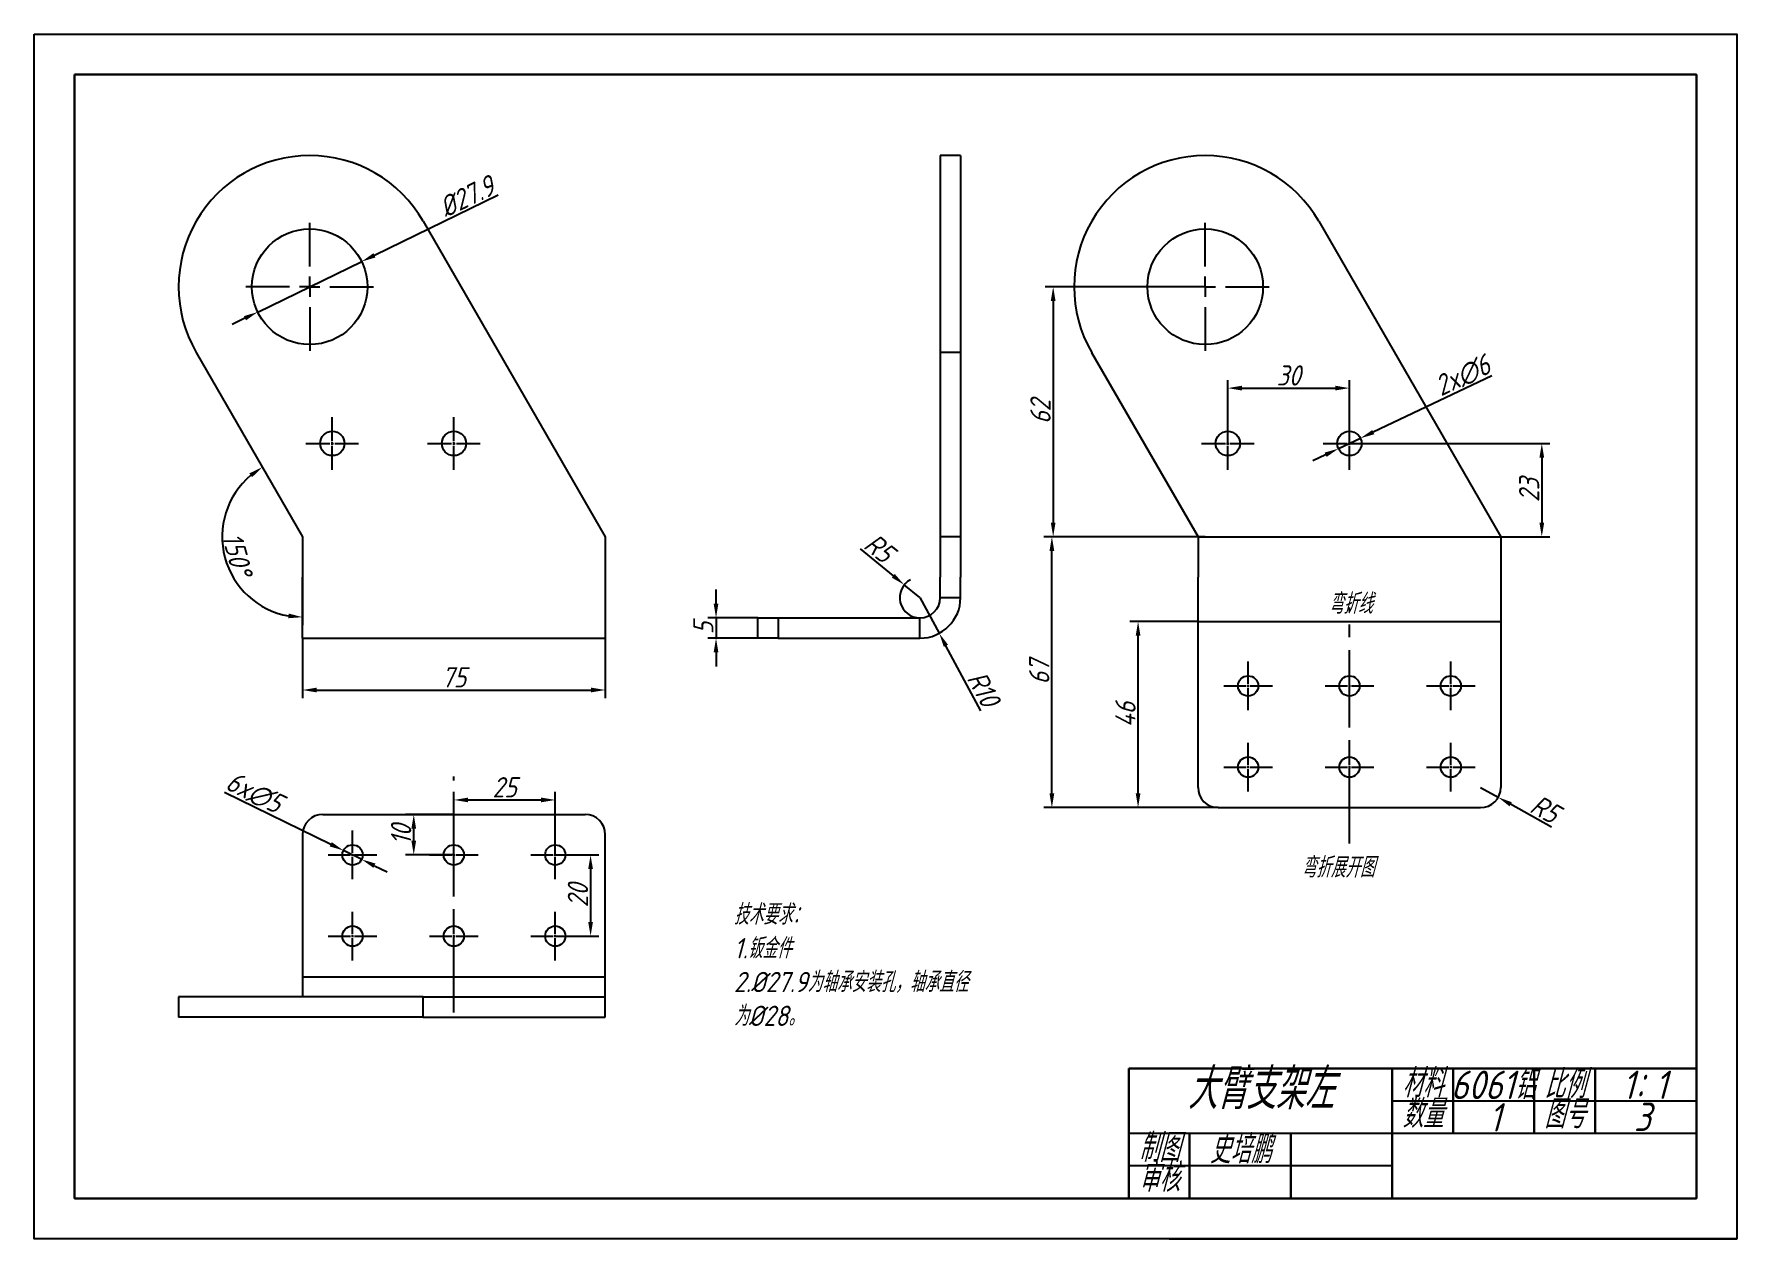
# Model space of a CAD drawing. Header units: millimetres. Extents: x 2835 to 3255, y 1592 to 1889.
import ezdxf

# ---------------------------------------------------------------- set-up
doc = ezdxf.new("R2010")
doc.units = ezdxf.units.MM
doc.linetypes.add('CENTER2', pattern=[28.575, 19.05, -3.175, 3.175, -3.175])
for name, color, linetype in [('10', 7, 'Continuous'), ('中心线', 1, 'CENTER2'), ('细实线', 3, 'Continuous')]:
    doc.layers.add(name, color=color, linetype=linetype)
doc.layers.add('粗实线', color=7, linetype='Continuous', lineweight=30)
doc.styles.get("Standard").update_dxf_attribs({"font": 'gbeitc.shx', "bigfont": 'gbcbig.shx'})
doc.dimstyles.new('ISO-25', dxfattribs={"dimtxt": 5, "dimasz": 3.5, "dimexe": 2, "dimexo": 0, "dimtad": 1, "dimdec": 0, "dimtxsty": 'Standard', "dimcen": 2.5, "dimadec": 0, "dimazin": 0, "dimtfac": 1, "dimtdec": 0, "dimtmove": 0, "dimatfit": 3, "dimfxl": 1, "dimarcsym": 0})

msp = doc.modelspace()

# ---------------------------------------------------------------- texts
at = {"layer": '粗实线', "lineweight": 25, "insert": (3128.58, 1750.74), "char_height": 5, "attachment_point": 1}
msp.add_mtext_dynamic_manual_height_columns('\\pxqc;弯折线', width=63.1263, gutter_width=17.5, heights=[0], dxfattribs=at)
at = {"layer": '细实线', "attachment_point": 1}
for s, width, heights, insert, char_height in [('弯折展开图', 22.0958, [0], (3148.01, 1685.71), 5), ('技术要求：\\P1.钣金件\\P2.%%C27.9为轴承安装孔，轴承直径为%%C28。', 58.1829, [0], (3008.05, 1674.11), 5), ('\\pxqc;大臂支架左', 65, [0], (3105.44, 1633.61), 10), ('\\pxqc;材料', 15, [0], (3170.44, 1633.54), 7), ('\\pxqc;比例', 15, [0], (3205.44, 1633.27), 7), ('\\pxqc;6061铝', 20.9243, [0], (3184.79, 1633.08), 7), ('\\pxqc;1：1', 15, [0], (3225.22, 1633.1), 7), ('\\pxqc;数量', 15, [0], (3170.44, 1626), 7), ('\\pxqc;图号', 15, [0], (3205.44, 1625.89), 7), ('\\pxqc;1', 15, [0], (3188.26, 1625.09), 7), ('\\pxqc;3', 15, [0], (3224.62, 1625.19), 7), ('\\pxqc;制图', 15, [8], (3105.44, 1617.61), 7), ('\\pxqc;史培鹏', 15, [0], (3125.46, 1617.23), 7), ('\\pxqc;审核', 15, [8.61], (3105.44, 1610.23), 7)]:
    msp.add_mtext_dynamic_manual_height_columns(s, width=width, gutter_width=17.5, heights=heights, dxfattribs=dict(at, insert=insert, char_height=char_height))

# ---------------------------------------------------------------- blocks, each defined once
blk = doc.blocks.new('SW_CENTERMARKSYMBOL_0')
at = {"layer": '10', "color": 0}
for p, q in [((0, 5), (0, 15.75)), ((-5, 0), (-15.75, 0)), ((0, 0), (-2.5, 0)), ((0, 0), (0, 2.5)), ((0, 0), (0, -2.5)), ((0, 0), (2.5, 0)), ((5, 0), (15.75, 0)), ((0, -5), (0, -15.75))]:
    blk.add_line(p, q, dxfattribs=at)
blk = doc.blocks.new('*D26')
at = {"layer": 'Defpoints', "color": 0, "transparency": 16777216}
for p in [(2901.66, 1739.7), (2976.34, 1739.7), (2976.34, 1726.92)]:
    blk.add_point(p, dxfattribs=at)
at = {"layer": '细实线', "color": 0, "lineweight": -2, "transparency": 16777216}
for p, q in [((2901.66, 1739.7), (2901.66, 1724.92)), ((2976.34, 1739.7), (2976.34, 1724.92)), ((2905.16, 1726.92), (2972.84, 1726.92))]:
    blk.add_line(p, q, dxfattribs=at)
at = {"layer": '细实线', "color": 0, "transparency": 16777216}
for points in [[(2905.16, 1727.51), (2905.16, 1726.34), (2901.66, 1726.92)], [(2972.84, 1727.51), (2972.84, 1726.34), (2976.34, 1726.92)]]:
    blk.add_solid(points, dxfattribs=at)
at = {"layer": '细实线', "color": 0, "transparency": 16777216, "insert": (2939, 1730.05), "char_height": 5, "attachment_point": 5}
blk.add_mtext('75', dxfattribs=at)
blk = doc.blocks.new('*D27')
at = {"layer": 'Defpoints', "color": 0, "transparency": 16777216}
for p in [(2875.42, 1810.15), (2882.14, 1768.14), (2901.66, 1764.7), (2901.66, 1764.7), (2901.66, 1754.7)]:
    blk.add_point(p, dxfattribs=at)
at = {"layer": '细实线', "color": 0, "lineweight": -2, "transparency": 16777216}
blk.add_line((2901.66, 1754.7), (2901.66, 1742.88), dxfattribs=at)
blk.add_arc((2901.66, 1764.7), 19.82, 130.1323, 259.8677, dxfattribs=at)
at = {"layer": '细实线', "color": 0, "transparency": 16777216}
for points in [[(2888.55, 1780.33), (2889.22, 1779.38), (2891.75, 1781.86)], [(2898.23, 1745.77), (2898.12, 1744.61), (2901.66, 1744.88)]]:
    blk.add_solid(points, dxfattribs=at)
at = {"layer": '细实线', "color": 0, "transparency": 16777216, "insert": (2885.54, 1760.38), "char_height": 5, "attachment_point": 5, "rotation": 285}
blk.add_mtext('150°', dxfattribs=at)
blk = doc.blocks.new('*D28')
at = {"layer": 'Defpoints', "color": 0, "transparency": 16777216}
for p in [(3124.3, 1826.32), (3086.8, 1764.7), (3124.3, 1764.7)]:
    blk.add_point(p, dxfattribs=at)
at = {"layer": '细实线', "color": 0, "lineweight": -2, "transparency": 16777216}
for p, q in [((3124.3, 1826.32), (3084.8, 1826.32)), ((3086.8, 1822.82), (3086.8, 1768.2)), ((3124.3, 1764.7), (3084.8, 1764.7))]:
    blk.add_line(p, q, dxfattribs=at)
at = {"layer": '细实线', "color": 0, "transparency": 16777216}
for points in [[(3086.21, 1822.82), (3087.38, 1822.82), (3086.8, 1826.32)], [(3086.21, 1768.2), (3087.38, 1768.2), (3086.8, 1764.7)]]:
    blk.add_solid(points, dxfattribs=at)
at = {"layer": '细实线', "color": 0, "transparency": 16777216, "insert": (3083.67, 1795.51), "char_height": 5, "attachment_point": 5, "rotation": 90}
blk.add_mtext('62', dxfattribs=at)
blk = doc.blocks.new('*D25')
at = {"layer": 'Defpoints', "color": 0, "transparency": 16777216}
for p in [(3086.48, 1764.7), (3122.53, 1764.7), (3127.53, 1697.92)]:
    blk.add_point(p, dxfattribs=at)
at = {"layer": '细实线', "color": 0, "lineweight": -2, "transparency": 16777216}
for p, q in [((3122.53, 1764.7), (3084.48, 1764.7)), ((3086.48, 1701.42), (3086.48, 1761.2)), ((3127.53, 1697.92), (3084.48, 1697.92))]:
    blk.add_line(p, q, dxfattribs=at)
at = {"layer": '细实线', "color": 0, "transparency": 16777216}
for points in [[(3085.9, 1761.2), (3087.07, 1761.2), (3086.48, 1764.7)], [(3085.9, 1701.42), (3087.07, 1701.42), (3086.48, 1697.92)]]:
    blk.add_solid(points, dxfattribs=at)
at = {"layer": '细实线', "color": 0, "transparency": 16777216, "insert": (3083.36, 1731.31), "char_height": 5, "attachment_point": 5, "rotation": 90}
blk.add_mtext('67', dxfattribs=at)
blk = doc.blocks.new('*D29')
at = {"layer": 'Defpoints', "color": 0, "transparency": 16777216}
for p in [(3053.95, 1749.7), (3058.69, 1740.9)]:
    blk.add_point(p, dxfattribs=at)
at = {"layer": '细实线', "color": 0, "lineweight": -2, "transparency": 16777216}
for p, q in [((3053.95, 1749.7), (3058.69, 1740.9)), ((3068.98, 1721.8), (3060.35, 1737.82))]:
    blk.add_line(p, q, dxfattribs=at)
at = {"layer": '细实线', "color": 0, "transparency": 16777216}
blk.add_solid([(3060.86, 1738.09), (3059.84, 1737.54), (3058.69, 1740.9)], dxfattribs=at)
at = {"layer": '细实线', "color": 0, "transparency": 16777216, "insert": (3069.61, 1727.23), "char_height": 5, "attachment_point": 5, "rotation": 298.3113}
blk.add_mtext('R10', dxfattribs=at)
blk = doc.blocks.new('*D30')
at = {"layer": 'Defpoints', "color": 0, "transparency": 16777216}
for p in [(3013.95, 1744.7), (3003.65, 1739.7), (3013.95, 1739.7)]:
    blk.add_point(p, dxfattribs=at)
at = {"layer": '细实线', "color": 0, "lineweight": -2, "transparency": 16777216}
for p, q in [((3003.65, 1748.2), (3003.65, 1751.7)), ((3013.95, 1744.7), (3001.65, 1744.7)), ((3003.65, 1744.7), (3003.65, 1739.7)), ((3013.95, 1739.7), (3001.65, 1739.7)), ((3003.65, 1736.2), (3003.65, 1732.7))]:
    blk.add_line(p, q, dxfattribs=at)
at = {"layer": '细实线', "color": 0, "transparency": 16777216}
for points in [[(3003.06, 1748.2), (3004.23, 1748.2), (3003.65, 1744.7)], [(3003.06, 1736.2), (3004.23, 1736.2), (3003.65, 1739.7)]]:
    blk.add_solid(points, dxfattribs=at)
at = {"layer": '细实线', "color": 0, "transparency": 16777216, "insert": (3000.52, 1742.2), "char_height": 5, "attachment_point": 5, "rotation": 90}
blk.add_mtext('5', dxfattribs=at)
blk = doc.blocks.new('*D31')
at = {"layer": 'Defpoints', "color": 0, "transparency": 16777216}
for p in [(3192.21, 1702.92), (3196.57, 1700.47)]:
    blk.add_point(p, dxfattribs=at)
at = {"layer": '细实线', "color": 0, "lineweight": -2, "transparency": 16777216}
for p, q in [((3192.21, 1702.92), (3196.57, 1700.47)), ((3209.67, 1693.13), (3199.62, 1698.76))]:
    blk.add_line(p, q, dxfattribs=at)
at = {"layer": '细实线', "color": 0, "transparency": 16777216}
blk.add_solid([(3199.91, 1699.27), (3199.34, 1698.25), (3196.57, 1700.47)], dxfattribs=at)
at = {"layer": '细实线', "color": 0, "lineweight": 25, "transparency": 16777216, "insert": (3208.11, 1697.59), "char_height": 5, "attachment_point": 5, "rotation": 330.7063}
blk.add_mtext('R5', dxfattribs=at)
blk = doc.blocks.new('*D32')
at = {"layer": 'Defpoints', "color": 0, "transparency": 16777216}
for p in [(3107.74, 1743.81), (3122.53, 1743.81), (3127.53, 1697.92)]:
    blk.add_point(p, dxfattribs=at)
at = {"layer": '细实线', "color": 0, "lineweight": -2, "transparency": 16777216}
for p, q in [((3122.53, 1743.81), (3105.74, 1743.81)), ((3107.74, 1701.42), (3107.74, 1740.31)), ((3127.53, 1697.92), (3105.74, 1697.92))]:
    blk.add_line(p, q, dxfattribs=at)
at = {"layer": '细实线', "color": 0, "transparency": 16777216}
for points in [[(3107.16, 1740.31), (3108.32, 1740.31), (3107.74, 1743.81)], [(3107.16, 1701.42), (3108.32, 1701.42), (3107.74, 1697.92)]]:
    blk.add_solid(points, dxfattribs=at)
at = {"layer": '细实线', "color": 0, "lineweight": 25, "transparency": 16777216, "insert": (3104.62, 1720.87), "char_height": 5, "attachment_point": 5, "rotation": 90}
blk.add_mtext('46', dxfattribs=at)
blk = doc.blocks.new('*D33')
at = {"layer": 'Defpoints', "color": 0, "transparency": 16777216}
for p in [(2964, 1699.82), (2939, 1686.26), (2964, 1686.26)]:
    blk.add_point(p, dxfattribs=at)
at = {"layer": '细实线', "color": 0, "lineweight": -2, "transparency": 16777216}
for p, q in [((2939, 1686.26), (2939, 1701.82)), ((2964, 1686.26), (2964, 1701.82)), ((2942.5, 1699.82), (2960.5, 1699.82))]:
    blk.add_line(p, q, dxfattribs=at)
at = {"layer": '细实线', "color": 0, "transparency": 16777216}
for points in [[(2942.5, 1700.41), (2942.5, 1699.24), (2939, 1699.82)], [(2960.5, 1700.41), (2960.5, 1699.24), (2964, 1699.82)]]:
    blk.add_solid(points, dxfattribs=at)
at = {"layer": '细实线', "color": 0, "lineweight": 25, "transparency": 16777216, "insert": (2951.5, 1702.95), "char_height": 5, "attachment_point": 5}
blk.add_mtext('25', dxfattribs=at)
blk = doc.blocks.new('*D34')
at = {"layer": 'Defpoints', "color": 0, "transparency": 16777216}
for p in [(2964, 1686.26), (2964, 1666.26), (2972.7, 1666.26)]:
    blk.add_point(p, dxfattribs=at)
at = {"layer": '细实线', "color": 0, "lineweight": -2, "transparency": 16777216}
for p, q in [((2964, 1686.26), (2974.7, 1686.26)), ((2972.7, 1682.76), (2972.7, 1669.76)), ((2964, 1666.26), (2974.7, 1666.26))]:
    blk.add_line(p, q, dxfattribs=at)
at = {"layer": '细实线', "color": 0, "transparency": 16777216}
for points in [[(2972.12, 1682.76), (2973.29, 1682.76), (2972.7, 1686.26)], [(2972.12, 1669.76), (2973.29, 1669.76), (2972.7, 1666.26)]]:
    blk.add_solid(points, dxfattribs=at)
at = {"layer": '细实线', "color": 0, "lineweight": 25, "transparency": 16777216, "insert": (2969.58, 1676.26), "char_height": 5, "attachment_point": 5, "rotation": 90}
blk.add_mtext('20', dxfattribs=at)
blk = doc.blocks.new('*D35')
at = {"layer": 'Defpoints', "color": 0, "transparency": 16777216}
for p in [(2929.09, 1696.26), (2939, 1696.26), (2939, 1686.26)]:
    blk.add_point(p, dxfattribs=at)
at = {"layer": '细实线', "color": 0, "lineweight": -2, "transparency": 16777216}
for p, q in [((2939, 1696.26), (2927.09, 1696.26)), ((2929.09, 1689.76), (2929.09, 1692.76)), ((2939, 1686.26), (2927.09, 1686.26))]:
    blk.add_line(p, q, dxfattribs=at)
at = {"layer": '细实线', "color": 0, "transparency": 16777216}
for points in [[(2928.51, 1692.76), (2929.67, 1692.76), (2929.09, 1696.26)], [(2928.51, 1689.76), (2929.67, 1689.76), (2929.09, 1686.26)]]:
    blk.add_solid(points, dxfattribs=at)
at = {"layer": '细实线', "color": 0, "lineweight": 25, "transparency": 16777216, "insert": (2925.97, 1691.26), "char_height": 5, "attachment_point": 5, "rotation": 90}
blk.add_mtext('10', dxfattribs=at)
blk = doc.blocks.new('*U13')
at = {"layer": '中心线', "color": 0, "linetype": 'CENTER2', "lineweight": 25, "transparency": 16777216}
for p, q in [((0, 0.5), (0, 6)), ((-6, 0), (-0.5, 0)), ((0.5, 0), (6, 0)), ((0, -6), (0, -0.5))]:
    blk.add_line(p, q, dxfattribs=at)
at = {"layer": '中心线', "color": 0, "linetype": 'Continuous', "lineweight": 25, "transparency": 16777216}
for p, q in [((-0.25, 0), (0.25, 0)), ((0, -0.25), (0, 0.25))]:
    blk.add_line(p, q, dxfattribs=at)
blk = doc.blocks.new('*U14')
at = {"layer": '中心线', "color": 0, "linetype": 'CENTER2', "lineweight": 25, "transparency": 16777216}
for p, q in [((0, 0.5), (0, 6)), ((-6, 0), (-0.5, 0)), ((0.5, 0), (6, 0)), ((0, -6), (0, -0.5))]:
    blk.add_line(p, q, dxfattribs=at)
at = {"layer": '中心线', "color": 0, "linetype": 'Continuous', "lineweight": 25, "transparency": 16777216}
for p, q in [((-0.25, 0), (0.25, 0)), ((0, -0.25), (0, 0.25))]:
    blk.add_line(p, q, dxfattribs=at)
blk = doc.blocks.new('*U15')
at = {"layer": '中心线', "color": 0, "linetype": 'CENTER2', "lineweight": 25, "transparency": 16777216}
for p, q in [((0, 0.5), (0, 6)), ((-6, 0), (-0.5, 0)), ((0.5, 0), (6, 0)), ((0, -6), (0, -0.5))]:
    blk.add_line(p, q, dxfattribs=at)
at = {"layer": '中心线', "color": 0, "linetype": 'Continuous', "lineweight": 25, "transparency": 16777216}
for p, q in [((-0.25, 0), (0.25, 0)), ((0, -0.25), (0, 0.25))]:
    blk.add_line(p, q, dxfattribs=at)
blk = doc.blocks.new('*U16')
at = {"layer": '中心线', "color": 0, "linetype": 'CENTER2', "lineweight": 25, "transparency": 16777216}
for p, q in [((0, 0.5), (0, 6)), ((-6, 0), (-0.5, 0)), ((0.5, 0), (6, 0)), ((0, -6), (0, -0.5))]:
    blk.add_line(p, q, dxfattribs=at)
at = {"layer": '中心线', "color": 0, "linetype": 'Continuous', "lineweight": 25, "transparency": 16777216}
for p, q in [((-0.25, 0), (0.25, 0)), ((0, -0.25), (0, 0.25))]:
    blk.add_line(p, q, dxfattribs=at)
blk = doc.blocks.new('*U17')
at = {"layer": '中心线', "color": 0, "linetype": 'CENTER2', "lineweight": 25, "transparency": 16777216}
for p, q in [((0, 0.5), (0, 6)), ((-6, 0), (-0.5, 0)), ((0.5, 0), (6, 0)), ((0, -6), (0, -0.5))]:
    blk.add_line(p, q, dxfattribs=at)
at = {"layer": '中心线', "color": 0, "linetype": 'Continuous', "lineweight": 25, "transparency": 16777216}
for p, q in [((-0.25, 0), (0.25, 0)), ((0, -0.25), (0, 0.25))]:
    blk.add_line(p, q, dxfattribs=at)
blk = doc.blocks.new('*U18')
at = {"layer": '中心线', "color": 0, "linetype": 'CENTER2', "lineweight": 25, "transparency": 16777216}
for p, q in [((0, 0.5), (0, 6)), ((-6, 0), (-0.5, 0)), ((0.5, 0), (6, 0)), ((0, -6), (0, -0.5))]:
    blk.add_line(p, q, dxfattribs=at)
at = {"layer": '中心线', "color": 0, "linetype": 'Continuous', "lineweight": 25, "transparency": 16777216}
for p, q in [((-0.25, 0), (0.25, 0)), ((0, -0.25), (0, 0.25))]:
    blk.add_line(p, q, dxfattribs=at)
blk = doc.blocks.new('*U19')
at = {"layer": '中心线', "color": 0, "linetype": 'CENTER2', "lineweight": 25, "transparency": 16777216}
for p, q in [((0, 0.5), (0, 6)), ((-6, 0), (-0.5, 0)), ((0.5, 0), (6, 0)), ((0, -6), (0, -0.5))]:
    blk.add_line(p, q, dxfattribs=at)
at = {"layer": '中心线', "color": 0, "linetype": 'Continuous', "lineweight": 25, "transparency": 16777216}
for p, q in [((-0.25, 0), (0.25, 0)), ((0, -0.25), (0, 0.25))]:
    blk.add_line(p, q, dxfattribs=at)
blk = doc.blocks.new('*U20')
at = {"layer": '中心线', "color": 0, "linetype": 'CENTER2', "lineweight": 25, "transparency": 16777216}
for p, q in [((0, 0.5), (0, 6)), ((-6, 0), (-0.5, 0)), ((0.5, 0), (6, 0)), ((0, -6), (0, -0.5))]:
    blk.add_line(p, q, dxfattribs=at)
at = {"layer": '中心线', "color": 0, "linetype": 'Continuous', "lineweight": 25, "transparency": 16777216}
for p, q in [((-0.25, 0), (0.25, 0)), ((0, -0.25), (0, 0.25))]:
    blk.add_line(p, q, dxfattribs=at)
blk = doc.blocks.new('*U21')
at = {"layer": '中心线', "color": 0, "linetype": 'CENTER2', "lineweight": 25, "transparency": 16777216}
for p, q in [((0, 0.5), (0, 6)), ((-6, 0), (-0.5, 0)), ((0.5, 0), (6, 0)), ((0, -6), (0, -0.5))]:
    blk.add_line(p, q, dxfattribs=at)
at = {"layer": '中心线', "color": 0, "linetype": 'Continuous', "lineweight": 25, "transparency": 16777216}
for p, q in [((-0.25, 0), (0.25, 0)), ((0, -0.25), (0, 0.25))]:
    blk.add_line(p, q, dxfattribs=at)
blk = doc.blocks.new('*U22')
at = {"layer": '中心线', "color": 0, "linetype": 'CENTER2', "lineweight": 25, "transparency": 16777216}
for p, q in [((0, 0.5), (0, 6)), ((-6, 0), (-0.5, 0)), ((0.5, 0), (6, 0)), ((0, -6), (0, -0.5))]:
    blk.add_line(p, q, dxfattribs=at)
at = {"layer": '中心线', "color": 0, "linetype": 'Continuous', "lineweight": 25, "transparency": 16777216}
for p, q in [((-0.25, 0), (0.25, 0)), ((0, -0.25), (0, 0.25))]:
    blk.add_line(p, q, dxfattribs=at)
blk = doc.blocks.new('*U23')
at = {"layer": '中心线', "color": 0, "linetype": 'CENTER2', "lineweight": 25, "transparency": 16777216}
for p, q in [((0, 0.5), (0, 6)), ((-6, 0), (-0.5, 0)), ((0.5, 0), (6, 0)), ((0, -6), (0, -0.5))]:
    blk.add_line(p, q, dxfattribs=at)
at = {"layer": '中心线', "color": 0, "linetype": 'Continuous', "lineweight": 25, "transparency": 16777216}
for p, q in [((-0.25, 0), (0.25, 0)), ((0, -0.25), (0, 0.25))]:
    blk.add_line(p, q, dxfattribs=at)
blk = doc.blocks.new('*U24')
at = {"layer": '中心线', "color": 0, "linetype": 'CENTER2', "lineweight": 25, "transparency": 16777216}
for p, q in [((0, 0.5), (0, 6)), ((-6, 0), (-0.5, 0)), ((0.5, 0), (6, 0)), ((0, -6), (0, -0.5))]:
    blk.add_line(p, q, dxfattribs=at)
at = {"layer": '中心线', "color": 0, "linetype": 'Continuous', "lineweight": 25, "transparency": 16777216}
for p, q in [((-0.25, 0), (0.25, 0)), ((0, -0.25), (0, 0.25))]:
    blk.add_line(p, q, dxfattribs=at)
blk = doc.blocks.new('*D36')
at = {"layer": 'Defpoints', "color": 0, "transparency": 16777216}
for p in [(3050.07, 1752.86), (3053.95, 1749.7)]:
    blk.add_point(p, dxfattribs=at)
at = {"layer": '细实线', "color": 0, "lineweight": -2, "transparency": 16777216}
for p, q in [((3039.16, 1761.76), (3047.36, 1755.07)), ((3053.95, 1749.7), (3050.07, 1752.86))]:
    blk.add_line(p, q, dxfattribs=at)
blk.add_arc((3053.95, 1749.7), 5, 117.8992, 270, dxfattribs=at)
at = {"layer": '细实线', "color": 0, "transparency": 16777216}
blk.add_solid([(3047.73, 1755.52), (3046.99, 1754.62), (3050.07, 1752.86)], dxfattribs=at)
at = {"layer": '细实线', "color": 0, "lineweight": 25, "transparency": 16777216, "insert": (3043.88, 1761.94), "char_height": 5, "attachment_point": 5, "rotation": 320.8175}
blk.add_mtext('R5', dxfattribs=at)
blk = doc.blocks.new('*D37')
at = {"layer": 'Defpoints', "color": 0, "lineweight": 25, "transparency": 16777216}
for p in [(2916.25, 1832.54), (2890.61, 1820.1)]:
    blk.add_point(p, dxfattribs=at)
at = {"layer": '细实线', "color": 0, "lineweight": -2, "transparency": 16777216}
for p, q in [((2949.93, 1848.88), (2919.4, 1834.06)), ((2890.61, 1820.1), (2916.25, 1832.54)), ((2887.46, 1818.57), (2884.31, 1817.04))]:
    blk.add_line(p, q, dxfattribs=at)
at = {"layer": '细实线', "color": 0, "lineweight": 25, "transparency": 16777216}
for points in [[(2919.14, 1834.59), (2919.65, 1833.54), (2916.25, 1832.54)], [(2887.2, 1819.09), (2887.71, 1818.04), (2890.61, 1820.1)]]:
    blk.add_solid(points, dxfattribs=at)
at = {"layer": '细实线', "color": 0, "lineweight": 25, "transparency": 16777216, "insert": (2942.14, 1848.57), "char_height": 5, "attachment_point": 5, "rotation": 25.881}
blk.add_mtext('%%C27.9', dxfattribs=at)
blk = doc.blocks.new('*D38')
at = {"layer": 'Defpoints', "color": 0, "lineweight": 25, "transparency": 16777216}
for p in [(2911.76, 1687.36), (2916.25, 1685.16)]:
    blk.add_point(p, dxfattribs=at)
at = {"layer": '细实线', "color": 0, "lineweight": -2, "transparency": 16777216}
for p, q in [((2882.42, 1701.72), (2908.61, 1688.9)), ((2916.25, 1685.16), (2911.76, 1687.36)), ((2919.39, 1683.62), (2922.53, 1682.08))]:
    blk.add_line(p, q, dxfattribs=at)
at = {"layer": '细实线', "color": 0, "lineweight": 25, "transparency": 16777216}
for points in [[(2908.87, 1689.42), (2908.36, 1688.37), (2911.76, 1687.36)], [(2919.65, 1684.15), (2919.13, 1683.1), (2916.25, 1685.16)]]:
    blk.add_solid(points, dxfattribs=at)
at = {"layer": '细实线', "color": 0, "lineweight": 25, "transparency": 16777216, "insert": (2889.73, 1701.62), "char_height": 5, "attachment_point": 5, "rotation": 333.922}
blk.add_mtext('6x∅5', dxfattribs=at)
blk = doc.blocks.new('*U40')
at = {"layer": '中心线', "color": 0, "linetype": 'CENTER2', "lineweight": 25, "transparency": 16777216}
for p, q in [((0, 0.6), (0, 6.5)), ((-6.5, 0), (-0.6, 0)), ((0.6, 0), (6.5, 0)), ((0, -6.5), (0, -0.6))]:
    blk.add_line(p, q, dxfattribs=at)
at = {"layer": '中心线', "color": 0, "linetype": 'Continuous', "lineweight": 25, "transparency": 16777216}
for p, q in [((-0.3, 0), (0.3, 0)), ((0, -0.3), (0, 0.3))]:
    blk.add_line(p, q, dxfattribs=at)
blk = doc.blocks.new('*U41')
at = {"layer": '中心线', "color": 0, "linetype": 'CENTER2', "lineweight": 25, "transparency": 16777216}
for p, q in [((0, 0.6), (0, 6.5)), ((-6.5, 0), (-0.6, 0)), ((0.6, 0), (6.5, 0)), ((0, -6.5), (0, -0.6))]:
    blk.add_line(p, q, dxfattribs=at)
at = {"layer": '中心线', "color": 0, "linetype": 'Continuous', "lineweight": 25, "transparency": 16777216}
for p, q in [((-0.3, 0), (0.3, 0)), ((0, -0.3), (0, 0.3))]:
    blk.add_line(p, q, dxfattribs=at)
blk = doc.blocks.new('*U42')
at = {"layer": '中心线', "color": 0, "linetype": 'CENTER2', "lineweight": 25, "transparency": 16777216}
for p, q in [((0, 0.6), (0, 6.5)), ((-6.5, 0), (-0.6, 0)), ((0.6, 0), (6.5, 0)), ((0, -6.5), (0, -0.6))]:
    blk.add_line(p, q, dxfattribs=at)
at = {"layer": '中心线', "color": 0, "linetype": 'Continuous', "lineweight": 25, "transparency": 16777216}
for p, q in [((-0.3, 0), (0.3, 0)), ((0, -0.3), (0, 0.3))]:
    blk.add_line(p, q, dxfattribs=at)
blk = doc.blocks.new('*U43')
at = {"layer": '中心线', "color": 0, "linetype": 'CENTER2', "lineweight": 25, "transparency": 16777216}
for p, q in [((0, 0.6), (0, 6.5)), ((-6.5, 0), (-0.6, 0)), ((0.6, 0), (6.5, 0)), ((0, -6.5), (0, -0.6))]:
    blk.add_line(p, q, dxfattribs=at)
at = {"layer": '中心线', "color": 0, "linetype": 'Continuous', "lineweight": 25, "transparency": 16777216}
for p, q in [((-0.3, 0), (0.3, 0)), ((0, -0.3), (0, 0.3))]:
    blk.add_line(p, q, dxfattribs=at)
blk = doc.blocks.new('*D44')
at = {"layer": 'Defpoints', "color": 0, "lineweight": 25, "transparency": 16777216}
for p in [(3159.87, 1787.7), (3159.87, 1764.7), (3207.31, 1764.7)]:
    blk.add_point(p, dxfattribs=at)
at = {"layer": '细实线', "color": 0, "lineweight": -2, "transparency": 16777216}
for p, q in [((3159.87, 1787.7), (3209.31, 1787.7)), ((3207.31, 1784.2), (3207.31, 1768.2)), ((3159.87, 1764.7), (3209.31, 1764.7))]:
    blk.add_line(p, q, dxfattribs=at)
at = {"layer": '细实线', "color": 0, "lineweight": 25, "transparency": 16777216}
for points in [[(3206.73, 1784.2), (3207.9, 1784.2), (3207.31, 1787.7)], [(3206.73, 1768.2), (3207.9, 1768.2), (3207.31, 1764.7)]]:
    blk.add_solid(points, dxfattribs=at)
at = {"layer": '细实线', "color": 0, "lineweight": 25, "transparency": 16777216, "insert": (3204.19, 1776.2), "char_height": 5, "attachment_point": 5, "rotation": 90}
blk.add_mtext('23', dxfattribs=at)
blk = doc.blocks.new('*D45')
at = {"layer": 'Defpoints', "color": 0, "lineweight": 25, "transparency": 16777216}
for p in [(3159.87, 1801.34), (3129.87, 1787.7), (3159.87, 1787.7)]:
    blk.add_point(p, dxfattribs=at)
at = {"layer": '细实线', "color": 0, "lineweight": -2, "transparency": 16777216}
for p, q in [((3129.87, 1787.7), (3129.87, 1803.34)), ((3159.87, 1787.7), (3159.87, 1803.34)), ((3133.37, 1801.34), (3156.37, 1801.34))]:
    blk.add_line(p, q, dxfattribs=at)
at = {"layer": '细实线', "color": 0, "lineweight": 25, "transparency": 16777216}
for points in [[(3133.37, 1801.93), (3133.37, 1800.76), (3129.87, 1801.34)], [(3156.37, 1801.93), (3156.37, 1800.76), (3159.87, 1801.34)]]:
    blk.add_solid(points, dxfattribs=at)
at = {"layer": '细实线', "color": 0, "lineweight": 25, "transparency": 16777216, "insert": (3144.87, 1804.47), "char_height": 5, "attachment_point": 5}
blk.add_mtext('30', dxfattribs=at)
blk = doc.blocks.new('*D46')
at = {"layer": 'Defpoints', "color": 0, "lineweight": 25, "transparency": 16777216}
for p in [(3157.16, 1786.42), (3162.58, 1788.99)]:
    blk.add_point(p, dxfattribs=at)
at = {"layer": '细实线', "color": 0, "lineweight": -2, "transparency": 16777216}
for p, q in [((3195, 1804.34), (3165.75, 1790.48)), ((3157.16, 1786.42), (3162.58, 1788.99)), ((3154, 1784.92), (3150.83, 1783.42))]:
    blk.add_line(p, q, dxfattribs=at)
at = {"layer": '细实线', "color": 0, "lineweight": 25, "transparency": 16777216}
for points in [[(3165.5, 1791.01), (3165.99, 1789.96), (3162.58, 1788.99)], [(3153.75, 1785.45), (3154.25, 1784.39), (3157.16, 1786.42)]]:
    blk.add_solid(points, dxfattribs=at)
at = {"layer": '细实线', "color": 0, "lineweight": 25, "transparency": 16777216, "insert": (3187.78, 1804.38), "char_height": 5, "attachment_point": 5, "rotation": 25.3472}
blk.add_mtext('2x∅6', dxfattribs=at)

# ---------------------------------------------------------------- dimensions: what is measured, and where the dimension line sits
at = {"layer": '细实线', "lineweight": 25}
for p1, p2, text, picture, middle in [((2890.61, 1820.1), (2916.25, 1832.54), '%%C27.9', '*D37', (2943.51, 1845.76)), ((3157.16, 1786.42), (3162.58, 1788.99), '2x<>', '*D46', (3189.12, 1801.56)), ((2916.25, 1685.16), (2911.76, 1687.36), '6x<>', '*D38', (2888.36, 1698.81))]:
    dim = msp.add_diameter_dim_2p(p1=p1, p2=p2, text=text, dimstyle='ISO-25', dxfattribs=at)
    dim.commit()
    dim.dimension.update_dxf_attribs({"geometry": picture, "text_midpoint": middle, "dimtype": 163})
at = {"layer": '细实线'}
for base, p1, p2, picture, middle in [((3086.8, 1764.7), (3124.3, 1826.32), (3124.3, 1764.7), '*D28', (3083.67, 1795.51)), ((3086.48, 1764.7), (3127.53, 1697.92), (3122.53, 1764.7), '*D25', (3083.36, 1731.31)), ((3003.65, 1739.7), (3013.95, 1744.7), (3013.95, 1739.7), '*D30', (3000.52, 1742.2))]:
    dim = msp.add_linear_dim(base=base, p1=p1, p2=p2, angle=90, dimstyle='ISO-25', dxfattribs=at)
    dim.commit()
    dim.dimension.update_dxf_attribs({"geometry": picture, "text_midpoint": middle})
dim = msp.add_angular_dim_2l(base=(2882.14, 1768.14), line1=((2901.66, 1764.7), (2901.66, 1754.7)), line2=((2875.42, 1810.15), (2901.66, 1764.7)), dimstyle='ISO-25', dxfattribs=at)
dim.commit()
dim.dimension.update_dxf_attribs({"geometry": '*D27', "text_midpoint": (2885.54, 1760.38)})
at = {"layer": '细实线', "lineweight": 25}
for base, p1, p2, picture, middle in [((3159.87, 1801.34), (3129.87, 1787.7), (3159.87, 1787.7), '*D45', (3144.87, 1804.47)), ((2964, 1699.82), (2939, 1686.26), (2964, 1686.26), '*D33', (2951.5, 1702.95))]:
    dim = msp.add_linear_dim(base=base, p1=p1, p2=p2, dimstyle='ISO-25', dxfattribs=at)
    dim.commit()
    dim.dimension.update_dxf_attribs({"geometry": picture, "text_midpoint": middle})
for base, p1, p2, picture, middle in [((3207.31, 1764.7), (3159.87, 1787.7), (3159.87, 1764.7), '*D44', (3204.19, 1776.2)), ((3107.74, 1743.81), (3127.53, 1697.92), (3122.53, 1743.81), '*D32', (3104.62, 1720.87)), ((2929.09, 1696.26), (2939, 1686.26), (2939, 1696.26), '*D35', (2925.97, 1691.26)), ((2972.7, 1666.26), (2964, 1686.26), (2964, 1666.26), '*D34', (2969.58, 1676.26))]:
    dim = msp.add_linear_dim(base=base, p1=p1, p2=p2, angle=90, dimstyle='ISO-25', dxfattribs=at)
    dim.commit()
    dim.dimension.update_dxf_attribs({"geometry": picture, "text_midpoint": middle})
dim = msp.add_radius_dim(center=(3053.95, 1749.7), mpoint=(3050.07, 1752.86), dimstyle='ISO-25', dxfattribs=at)
dim.commit()
dim.dimension.update_dxf_attribs({"geometry": '*D36', "text_midpoint": (3043.88, 1761.94)})
at = {"layer": '细实线'}
dim = msp.add_radius_dim(center=(3053.95, 1749.7), mpoint=(3058.69, 1740.9), dimstyle='ISO-25', dxfattribs=at)
dim.commit()
dim.dimension.update_dxf_attribs({"geometry": '*D29', "text_midpoint": (3066.85, 1725.74), "dimtype": 164})
dim = msp.add_linear_dim(base=(2976.34, 1726.92), p1=(2901.66, 1739.7), p2=(2976.34, 1739.7), dimstyle='ISO-25', dxfattribs=at)
dim.commit()
dim.dimension.update_dxf_attribs({"geometry": '*D26', "text_midpoint": (2939, 1730.05)})
at = {"layer": '细实线', "lineweight": 25}
dim = msp.add_radius_dim(center=(3192.21, 1702.92), mpoint=(3196.57, 1700.47), dimstyle='ISO-25', dxfattribs=at)
dim.commit()
dim.dimension.update_dxf_attribs({"geometry": '*D31', "text_midpoint": (3206.58, 1694.86), "dimtype": 164})

# ---------------------------------------------------------------- linework, layer by layer
at = {"color": 7, "linetype": 'Continuous', "lineweight": 25}
for p, q in [((3063.95, 1858.65), (3058.95, 1858.65)), ((3058.95, 1858.65), (3058.95, 1810.15)), ((3063.95, 1858.65), (3063.95, 1810.15)), ((2931.43, 1842.49), (2976.34, 1764.7)), ((3152.3, 1842.49), (3197.21, 1764.7)), ((2875.42, 1810.15), (2901.66, 1764.7)), ((3063.95, 1810.15), (3058.95, 1810.15)), ((3058.95, 1810.15), (3058.95, 1764.7)), ((3063.95, 1810.15), (3063.95, 1764.7)), ((3096.29, 1810.15), (3122.53, 1764.7)), ((2901.66, 1764.7), (2901.66, 1754.7)), ((2976.34, 1764.7), (2976.34, 1754.7)), ((3063.95, 1764.7), (3058.95, 1764.7)), ((3058.95, 1764.7), (3058.95, 1754.7)), ((3063.95, 1764.7), (3063.95, 1754.7)), ((3122.53, 1764.7), (3122.53, 1754.7)), ((3197.21, 1764.7), (3197.21, 1754.7)), ((2901.66, 1749.7), (2901.66, 1754.7)), ((2976.34, 1754.7), (2976.34, 1749.7)), ((3058.95, 1749.7), (3058.95, 1754.7)), ((3063.95, 1749.7), (3063.95, 1754.7)), ((3122.53, 1749.7), (3122.53, 1754.7)), ((3197.21, 1754.7), (3197.21, 1749.7)), ((2901.66, 1739.7), (2901.66, 1749.7)), ((2976.34, 1749.7), (2976.34, 1739.7)), ((3058.95, 1749.7), (3063.95, 1749.7)), ((3122.53, 1737.92), (3122.53, 1749.7)), ((3197.21, 1749.7), (3197.21, 1737.92)), ((3013.95, 1739.7), (3013.95, 1744.7)), ((3013.95, 1744.7), (3018.95, 1744.7)), ((3018.95, 1744.7), (3018.95, 1739.7)), ((3018.95, 1744.7), (3053.95, 1744.7)), ((3053.95, 1739.7), (3053.95, 1744.7)), ((2901.66, 1739.7), (2976.34, 1739.7)), ((3018.95, 1739.7), (3013.95, 1739.7)), ((3018.95, 1739.7), (3053.95, 1739.7)), ((3122.53, 1702.92), (3122.53, 1737.92)), ((3197.21, 1737.92), (3197.21, 1702.92)), ((3127.53, 1697.92), (3192.21, 1697.92)), ((2906.66, 1696.26), (2971.34, 1696.26)), ((2901.66, 1691.26), (2901.66, 1656.26)), ((2976.34, 1656.26), (2976.34, 1691.26)), ((2901.66, 1656.26), (2976.34, 1656.26)), ((2901.66, 1656.26), (2901.66, 1651.26)), ((2976.34, 1651.26), (2976.34, 1656.26)), ((2871.09, 1651.26), (2871.09, 1646.26)), ((2931.43, 1651.26), (2871.09, 1651.26)), ((2931.43, 1646.26), (2931.43, 1651.26)), ((2931.43, 1651.26), (2976.34, 1651.26)), ((2976.34, 1646.26), (2976.34, 1651.26)), ((2931.43, 1646.26), (2871.09, 1646.26)), ((2931.43, 1646.26), (2976.34, 1646.26))]:
    msp.add_line(p, q, dxfattribs=at)
msp.add_circle((3124.3, 1826.32), 14.25, dxfattribs=at)
for centre, radius, start, end in [((2903.43, 1826.32), 32.34, 30, 210), ((3124.3, 1826.32), 32.34, 30, 210), ((3053.95, 1749.7), 10, 270, 0), ((3053.95, 1749.7), 5, 270, 0), ((3127.53, 1702.92), 5, 180, 270), ((3192.21, 1702.92), 5, 270, 0), ((2906.66, 1691.26), 5, 90, 180), ((2971.34, 1691.26), 5, 0, 90)]:
    msp.add_arc(centre, radius, start, end, dxfattribs=at)
at = {"layer": '中心线', "lineweight": 25}
for p, q in [((3159.87, 1689.12), (3159.87, 1747.26)), ((2939, 1647.46), (2939, 1705.6))]:
    msp.add_line(p, q, dxfattribs=at)
at = {"layer": '粗实线', "lineweight": 25}
msp.add_line((3122.53, 1743.81), (3197.21, 1743.81), dxfattribs=at)
at = {"layer": '粗实线'}
for p, q in [((3245.44, 1633.61), (3105.44, 1633.61)), ((3105.44, 1633.61), (3105.44, 1601.61)), ((3170.44, 1633.61), (3170.44, 1601.61)), ((3185.44, 1633.61), (3185.44, 1617.61)), ((3205.44, 1633.61), (3205.44, 1617.61)), ((3220.44, 1633.61), (3220.44, 1617.61)), ((3120.44, 1617.61), (3120.44, 1601.61)), ((3145.44, 1617.61), (3145.44, 1601.61)), ((3105.44, 1601.61), (3245.44, 1601.61))]:
    msp.add_line(p, q, dxfattribs=at)
msp.add_lwpolyline([(2845.44, 1878.61), (3245.44, 1878.61), (3245.44, 1601.61), (2845.44, 1601.61)], close=True, dxfattribs=at)
at = {"layer": '粗实线', "lineweight": 25}
for centre, radius in [((2903.43, 1826.32), 14.25), ((2909, 1787.7), 3), ((2939, 1787.7), 3), ((3129.87, 1787.7), 3), ((3159.87, 1787.7), 3), ((3134.87, 1727.92), 2.5), ((3159.87, 1727.92), 2.5), ((3184.87, 1727.92), 2.5), ((3134.87, 1707.92), 2.5), ((3159.87, 1707.92), 2.5), ((3184.87, 1707.92), 2.5), ((2914, 1686.26), 2.5), ((2939, 1686.26), 2.5), ((2964, 1686.26), 2.5), ((2914, 1666.26), 2.5), ((2939, 1666.26), 2.5), ((2964, 1666.26), 2.5)]:
    msp.add_circle(centre, radius, dxfattribs=at)
at = {"layer": '细实线'}
for p, q in [((3122.53, 1764.7), (3197.21, 1764.7)), ((3245.44, 1625.61), (3170.44, 1625.61)), ((3255.44, 1623.61), (3255.44, 1591.61)), ((3245.44, 1617.61), (3105.44, 1617.61)), ((3170.44, 1609.61), (3105.44, 1609.61)), ((3115.44, 1591.61), (3255.44, 1591.61))]:
    msp.add_line(p, q, dxfattribs=at)
msp.add_lwpolyline([(2835.44, 1888.61), (3255.44, 1888.61), (3255.44, 1591.61), (2835.44, 1591.61)], close=True, dxfattribs=at)

# ---------------------------------------------------------------- block references
at = {"layer": '中心线'}
for p in [(2903.43, 1826.32), (3124.3, 1826.32)]:
    msp.add_blockref('SW_CENTERMARKSYMBOL_0', p, dxfattribs=at)
at = {"layer": '中心线', "linetype": 'CENTER2', "lineweight": 25}
for name, p in [('*U40', (2909, 1787.7)), ('*U41', (2939, 1787.7)), ('*U42', (3129.87, 1787.7)), ('*U43', (3159.87, 1787.7)), ('*U19', (3134.87, 1727.92)), ('*U21', (3159.87, 1727.92)), ('*U23', (3184.87, 1727.92)), ('*U20', (3134.87, 1707.92)), ('*U22', (3159.87, 1707.92)), ('*U24', (3184.87, 1707.92)), ('*U13', (2914, 1686.26)), ('*U15', (2939, 1686.26)), ('*U17', (2964, 1686.26)), ('*U14', (2914, 1666.26)), ('*U16', (2939, 1666.26)), ('*U18', (2964, 1666.26))]:
    msp.add_blockref(name, p, dxfattribs=at)

msp.set_redraw_order([(e.dxf.handle, doc.entitydb.next_handle()) for e in msp.query("TEXT MTEXT ATTDEF DIMENSION ARC_DIMENSION")])  # texts and dimensions are drawn at this point

doc.saveas('drawing.dxf')
